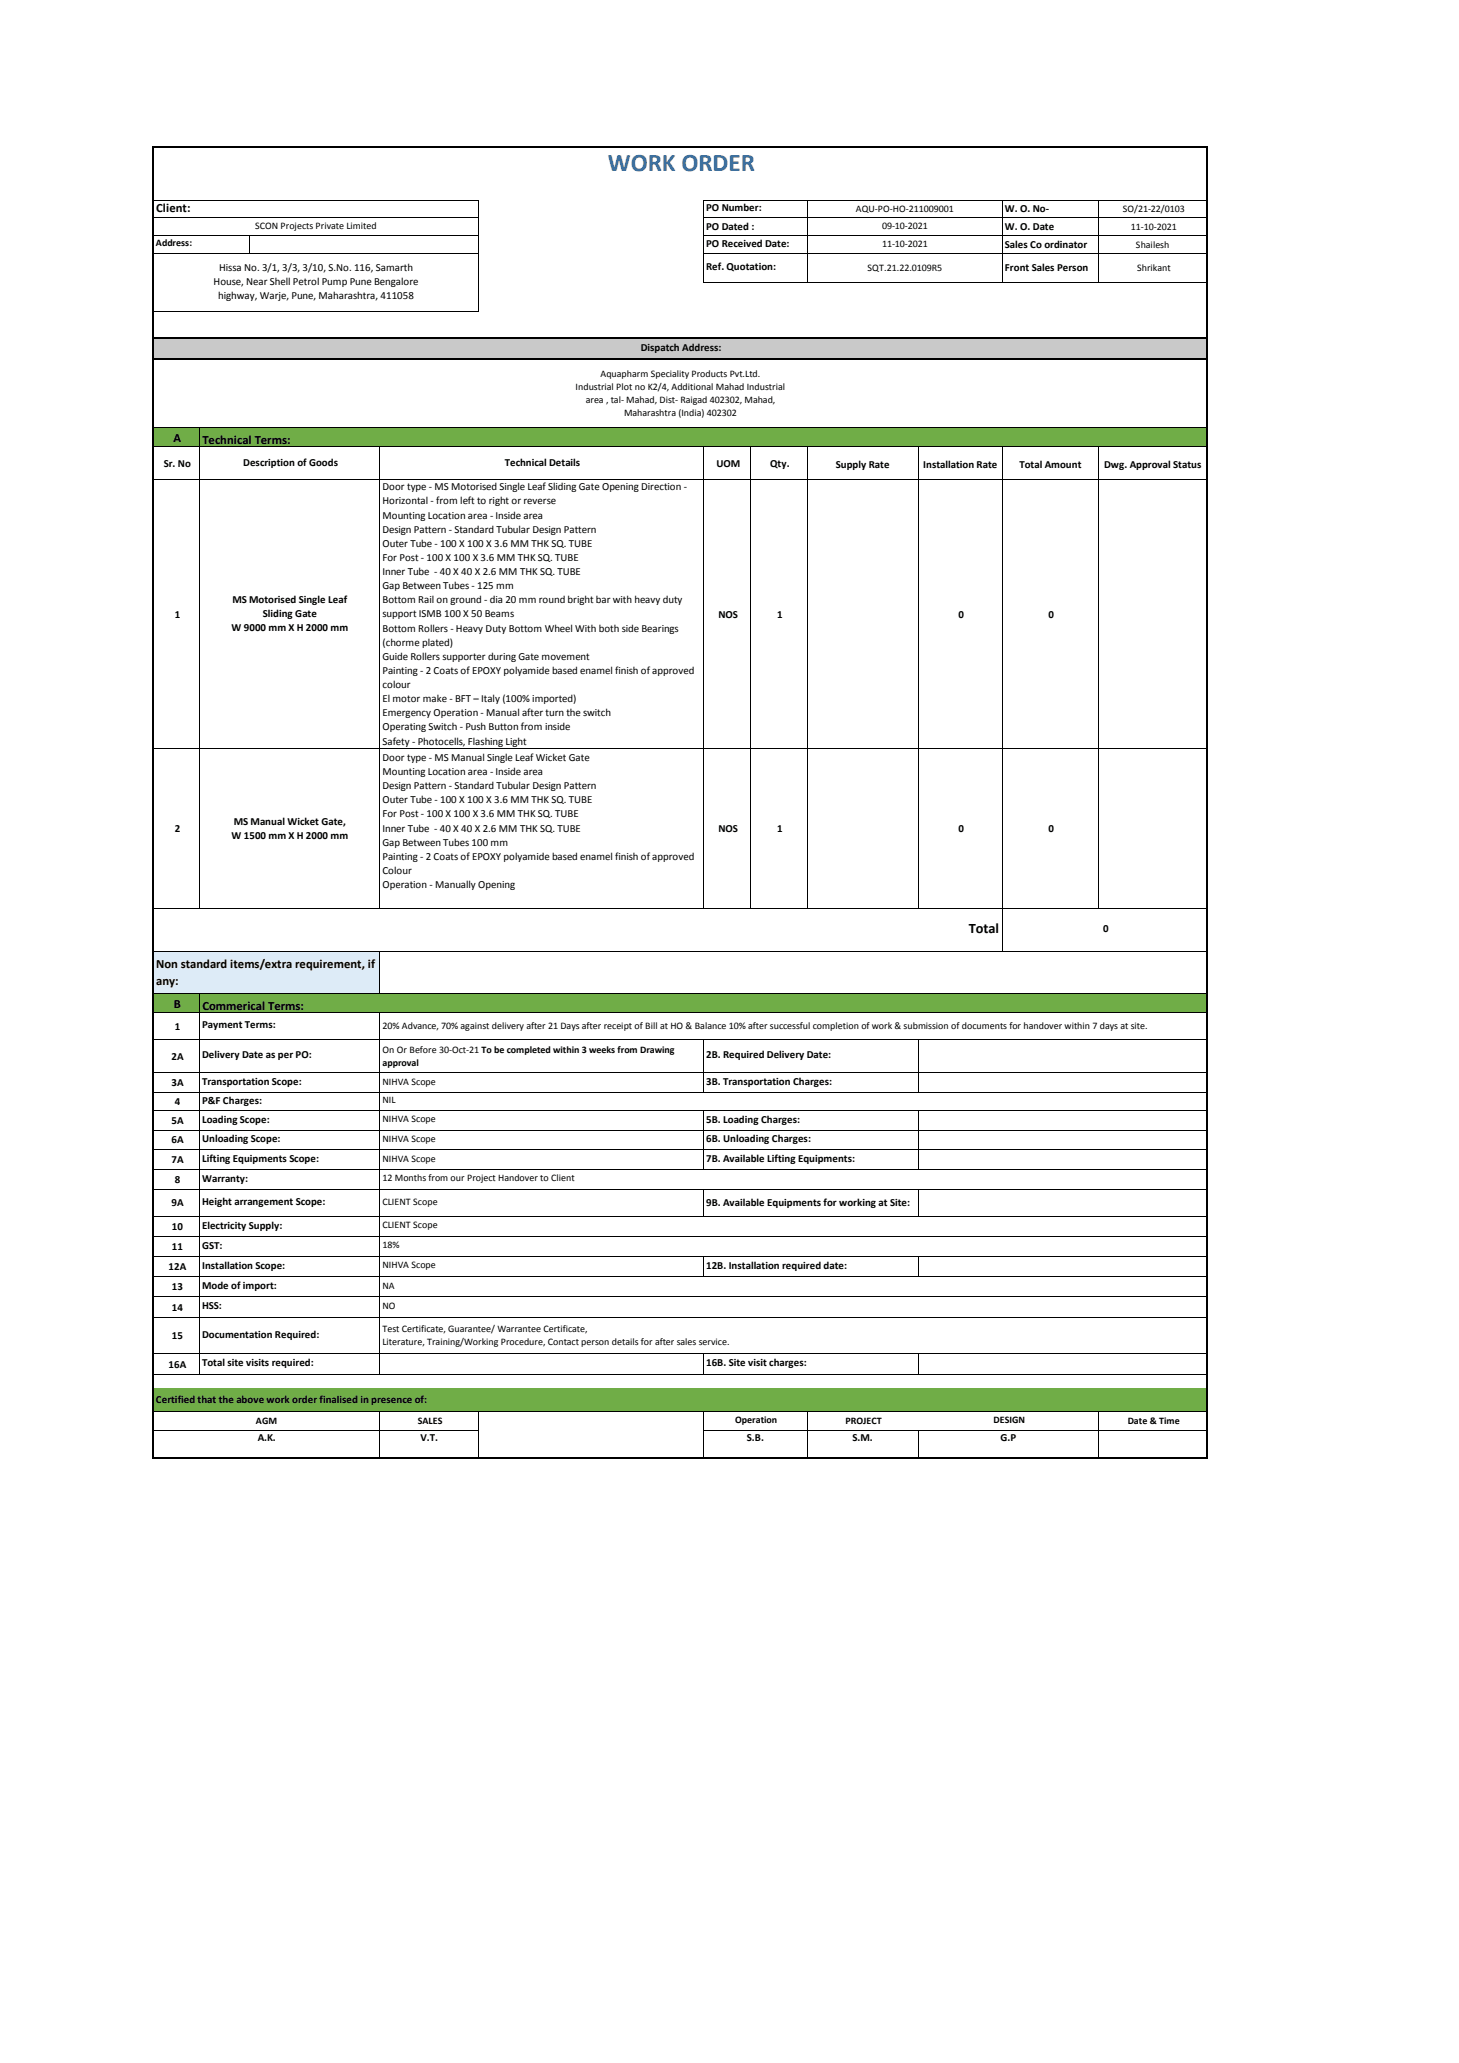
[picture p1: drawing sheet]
<svg xmlns="http://www.w3.org/2000/svg" width="210mm" height="297mm" viewBox="0 0 210 297" stroke-linecap="round" stroke-linejoin="round" font-family="sans-serif">
<defs><g id="words">
<text font-size="3.6" fill="#2f75b5" x="87.5" y="24.6">WORK ORDER</text>
<text font-size="2.1" x="139.4" y="134.3">Total</text>
<g font-size="1.8">
<text x="22.5" y="30.5">Client:</text>
<text x="25" y="63.5">A</text>
<text x="29.1" y="63.8">Technical Terms:</text>
<text x="22.5" y="139.3">Non standard items/extra requirement, if</text>
<text x="22.5" y="141.7">any:</text>
<text x="25" y="145">B</text>
<text x="29.1" y="145.3">Commerical Terms:</text>
</g>
<g font-size="1.6">
<text x="101.6" y="33.1">PO Dated :</text>
<text x="101.6" y="30.4">PO Number:</text>
<text x="101.6" y="35.5">PO Received Date:</text>
<text x="144.6" y="30.6">W. O. No-</text>
<text x="144.6" y="33.1">W. O. Date</text>
<text x="144.6" y="35.7">Sales Co ordinator</text>
<text x="30.7" y="41.1">House, Near Shell Petrol Pump Pune Bengalore</text>
<text x="31.5" y="39">Hissa No. 3/1, 3/3, 3/10, S.No. 116, Samarth</text>
<text x="101.6" y="38.9">Ref. Quotation:</text>
<text x="144.6" y="39">Front Sales Person</text>
<text x="31.4" y="43.1">highway, Warje, Pune, Maharashtra, 411058</text>
<text x="92.2" y="50.5">Dispatch Address:</text>
<text x="23.6" y="67.2">Sr. No</text>
<text x="35" y="67">Description of Goods</text>
<text x="55" y="70.6">Door type - MS Motorised Single Leaf Sliding Gate Opening Direction -</text>
<text x="72.7" y="67">Technical Details</text>
<text x="103.1" y="67.2">UOM</text>
<text x="110.9" y="67.2">Qty.</text>
<text x="120.3" y="67.3">Supply Rate</text>
<text x="132.9" y="67.3">Installation Rate</text>
<text x="146.7" y="67.3">Total Amount</text>
<text x="158.9" y="67.3">Dwg. Approval Status</text>
<text x="55" y="72.6">Horizontal - from left to right or reverse</text>
<text x="55" y="74.6">Mounting Location area - Inside area</text>
<text x="55" y="76.7">Design Pattern - Standard Tubular Design Pattern</text>
<text x="55" y="78.7">Outer Tube - 100 X 100 X 3.6 MM THK SQ. TUBE</text>
<text x="55" y="80.7">For Post - 100 X 100 X 3.6 MM THK SQ. TUBE</text>
<text x="55" y="82.8">Inner Tube - 40 X 40 X 2.6 MM THK SQ. TUBE</text>
<text x="25.1" y="88.9">1</text>
<text x="33.4" y="86.8">MS Motorised Single Leaf</text>
<text x="37.8" y="88.8">Sliding Gate</text>
<text x="55" y="84.8">Gap Between Tubes - 125 mm</text>
<text x="55" y="86.8">Bottom Rail on ground - dia 20 mm round bright bar with heavy duty</text>
<text x="55" y="88.9">support ISMB 100 X 50 Beams</text>
<text x="103.4" y="88.9">NOS</text>
<text x="111.9" y="88.9">1</text>
<text x="137.9" y="88.9">0</text>
<text x="150.9" y="88.9">0</text>
<text x="33.3" y="90.9">W 9000 mm X H 2000 mm</text>
<text x="55" y="90.9">Bottom Rollers - Heavy Duty Bottom Wheel With both side Bearings</text>
<text x="55" y="92.9">(chorme plated)</text>
<text x="55" y="95">Guide Rollers supporter during Gate movement</text>
<text x="55" y="97">Painting - 2 Coats of EPOXY polyamide based enamel finish of approved</text>
<text x="55" y="99">colour</text>
<text x="55" y="101.1">El motor make - BFT – Italy (100% imported)</text>
<text x="55" y="103.1">Emergency Operation - Manual after turn the switch</text>
<text x="55" y="105.1">Operating Switch - Push Button from inside</text>
<text x="55" y="107.2">Safety - Photocells, Flashing Light</text>
<text x="55" y="109.5">Door type - MS Manual Single Leaf Wicket Gate</text>
<text x="55" y="111.6">Mounting Location area - Inside area</text>
<text x="55" y="113.6">Design Pattern - Standard Tubular Design Pattern</text>
<text x="25.1" y="119.7">2</text>
<text x="33.7" y="118.7">MS Manual Wicket Gate,</text>
<text x="55" y="115.6">Outer Tube - 100 X 100 X 3.6 MM THK SQ. TUBE</text>
<text x="55" y="117.7">For Post - 100 X 100 X 3.6 MM THK SQ. TUBE</text>
<text x="55" y="119.7">Inner Tube - 40 X 40 X 2.6 MM THK SQ. TUBE</text>
<text x="103.4" y="119.7">NOS</text>
<text x="111.9" y="119.7">1</text>
<text x="137.9" y="119.7">0</text>
<text x="150.9" y="119.7">0</text>
<text x="33.3" y="120.7">W 1500 mm X H 2000 mm</text>
<text x="55" y="121.7">Gap Between Tubes 100 mm</text>
<text x="55" y="123.8">Painting - 2 Coats of EPOXY polyamide based enamel finish of approved</text>
<text x="55" y="125.8">Colour</text>
<text x="55" y="127.8">Operation - Manually Opening</text>
<text x="158.7" y="134.2">0</text>
<text x="25.1" y="148.2">1</text>
<text x="29.1" y="148">Payment Terms:</text>
<text x="24.7" y="152.5">2A</text>
<text x="29.1" y="152.3">Delivery Date as per PO:</text>
<text x="101.6" y="152.3">2B. Required Delivery Date:</text>
<text x="24.7" y="156.4">3A</text>
<text x="24.7" y="161.7">5A</text>
<text x="25.1" y="159">4</text>
<text x="29.1" y="161.6">Loading Scope:</text>
<text x="29.1" y="156.2">Transportation Scope:</text>
<text x="29.1" y="158.9">P&amp;F Charges:</text>
<text x="101.6" y="161.6">5B. Loading Charges:</text>
<text x="101.6" y="156.2">3B. Transportation Charges:</text>
<text x="24.7" y="164.6">6A</text>
<text x="24.7" y="167.4">7A</text>
<text x="29.1" y="164.4">Unloading Scope:</text>
<text x="29.1" y="167.2">Lifting Equipments Scope:</text>
<text x="101.6" y="164.4">6B. Unloading Charges:</text>
<text x="101.6" y="167.2">7B. Available Lifting Equipments:</text>
<text x="24.7" y="173.6">9A</text>
<text x="25.1" y="170.2">8</text>
<text x="29.1" y="173.4">Height arrangement Scope:</text>
<text x="29.1" y="170.1">Warranty:</text>
<text x="101.6" y="173.5">9B. Available Equipments for working at Site:</text>
<text x="24.7" y="177">10</text>
<text x="24.7" y="179.9">11</text>
<text x="29.1" y="179.7">GST:</text>
<text x="29.1" y="176.9">Electricity Supply:</text>
<text x="24.3" y="182.8">12A</text>
<text x="24.7" y="185.7">13</text>
<text x="29.1" y="182.6">Installation Scope:</text>
<text x="29.1" y="185.5">Mode of import:</text>
<text x="101.6" y="182.6">12B. Installation required date:</text>
<text x="24.7" y="188.6">14</text>
<text x="29.1" y="188.5">HSS:</text>
<text x="24.3" y="196.8">16A</text>
<text x="24.7" y="192.7">15</text>
<text x="29.1" y="192.6">Documentation Required:</text>
<text x="29.1" y="196.7">Total site visits required:</text>
<text x="101.6" y="196.7">16B. Site visit charges:</text>
<text x="22.4" y="201.9">Certified that the above work order finalised in presence of:</text>
<text x="37.1" y="207.5">A.K.</text>
<text x="60.5" y="207.5">V.T.</text>
<text x="107.5" y="207.5">S.B.</text>
<text x="122.7" y="207.5">S.M.</text>
<text x="144" y="207.5">G.P</text>
</g>
<g font-size="1.4">
<text x="22.4" y="35.5">Address:</text>
<text x="36.7" y="33">SCON Projects Private Limited</text>
<text x="123.2" y="30.5">AQU-PO-HO-211009001</text>
<text x="126.9" y="33">09-10-2021</text>
<text x="126.9" y="35.6">11-10-2021</text>
<text x="161.6" y="30.5">SO/21-22/0103</text>
<text x="162.8" y="33.1">11-10-2021</text>
<text x="163.5" y="35.6">Shailesh</text>
<text x="124.9" y="38.9">SQT.21.22.0109R5</text>
<text x="163.7" y="39">Shrikant</text>
<text x="82.8" y="56.1">Industrial Plot no K2/4, Additional Mahad Industrial</text>
<text x="84.3" y="58">area , tal- Mahad, Dist- Raigad 402302, Mahad,</text>
<text x="86.4" y="54.2">Aquapharm Speciality Products Pvt.Ltd.</text>
<text x="89.8" y="59.9">Maharashtra (India) 402302</text>
<text x="55" y="148.1">20% Advance, 70% against delivery after 21 Days after receipt of Bill at HO &amp; Balance 10% after successful completion of work &amp; submission of documents for handover within 7 days at site.</text>
<text x="55" y="151.5">On Or Before 30-Oct-21 To be completed within 3 weeks from Drawing</text>
<text x="55" y="153.4">approval</text>
<text x="55" y="158.8">NIL</text>
<text x="55" y="156.2">NIHVA Scope</text>
<text x="55" y="161.5">NIHVA Scope</text>
<text x="55" y="164.4">NIHVA Scope</text>
<text x="55" y="167.2">NIHVA Scope</text>
<text x="55" y="170">12 Months from our Project Handover to Client</text>
<text x="55" y="173.4">CLIENT Scope</text>
<text x="55" y="176.8">CLIENT Scope</text>
<text x="55" y="179.7">18%</text>
<text x="55" y="185.5">NA</text>
<text x="55" y="182.6">NIHVA Scope</text>
<text x="55" y="191.7">Test Certificate, Guarantee/ Warrantee Certificate,</text>
<text x="55" y="188.4">NO</text>
<text x="55" y="193.6">Literature, Training/Working Procedure, Contact person details for after sales service.</text>
<text x="36.8" y="204.9">AGM</text>
<text x="60.1" y="205">SALES</text>
<text x="105.8" y="204.8">Operation</text>
<text x="121.7" y="205">PROJECT</text>
<text x="143" y="204.8">DESIGN</text>
<text x="162.3" y="205">Date &amp; Time</text>
</g>
</g></defs>
<path d="M22.1 48.6h151.7v3.1h-151.7z" fill-rule="evenodd" fill="#c9c9c9"/>
<path d="M22.1 61.6h151.7v2.8h-151.7z" fill-rule="evenodd" fill="#70ad47"/>
<path d="M22.1 136.9h32.6v6.2h-32.6z" fill-rule="evenodd" fill="#ddebf7"/>
<g fill="#70ad47">
<path d="M22.1 143h151.7v2.8h-151.7z" fill-rule="evenodd"/>
<path d="M22.1 199.8h151.7v3.4h-151.7z" fill-rule="evenodd"/>
</g>
<g fill="none" stroke="#000" stroke-width=".14">
<path d="M22.2 28.9h46.7M22.2 31.3h46.7M22.2 33.9h46.7M22.2 36.5h46.7M36 34v2.5M68.9 29v15.8M101.3 28.8v11.9M101.3 28.9h72.3M101.3 31.3h72.3M101.3 33.9h72.3M101.3 36.5h72.3M116.2 29v11.7"/>
<path d="M144.3 29v11.7M158.1 29v11.7M22.2 44.8h46.7M101.3 40.6h72.3M22.2 61.6h151.4M22.2 64.3h151.4M22.2 69.1h151.4M28.7 61.6v69.2M54.7 64.4v66.4M101.3 64.4v66.4M108.1 64.4v66.4M116.2 64.4v66.4"/>
<path d="M132.2 64.4v66.4M144.3 64.4v72.6M158.1 64.4v66.4M22.2 107.7h151.4M22.2 130.8h151.4M22.2 136.9h151.4M54.7 137v6.1M22.2 143h151.4M22.2 145.8h151.4M22.2 149.6h151.4M22.2 154.4h151.4M22.2 157.3h151.4"/>
<path d="M22.2 159.8h151.4M28.7 143.1v54.7M54.7 145.9v51.9M101.3 149.7v7.6M101.3 159.9v8.5M132.2 149.7v7.6M132.2 159.9v8.5M22.2 162.6h151.4M22.2 165.5h151.4M22.2 168.3h151.4M22.2 171.2h151.4M22.2 175.1h151.4"/>
<path d="M22.2 178h151.4M101.3 171.2v3.9M132.2 171.2v3.9M22.2 180.8h151.4M22.2 183.7h151.4M22.2 186.7h151.4M22.2 189.6h151.4M22.2 194.9h151.4M22.2 197.8h151.4M101.3 180.9v2.9M101.3 194.9v2.9M132.2 180.9v2.9"/>
<path d="M132.2 194.9v2.9M22.2 205.8h46.7M22.2 203.2h151.4M54.7 203.2v6.5M68.9 203.2v6.5M101.3 203.2v6.5M101.3 205.8h72.3M116.2 203.2v6.5M132.2 205.9v3.8M158.1 203.2v6.5"/>
</g>
<path d="M22.1 21.1v188.8M22.2 21.2h151.7M173.7 21.3v188.6M22.2 48.6h151.7M22.2 51.7h151.7M22.2 209.8h151.7" fill="none" stroke="#000" stroke-width=".25"/>
<use href="#words"/>
</svg>
